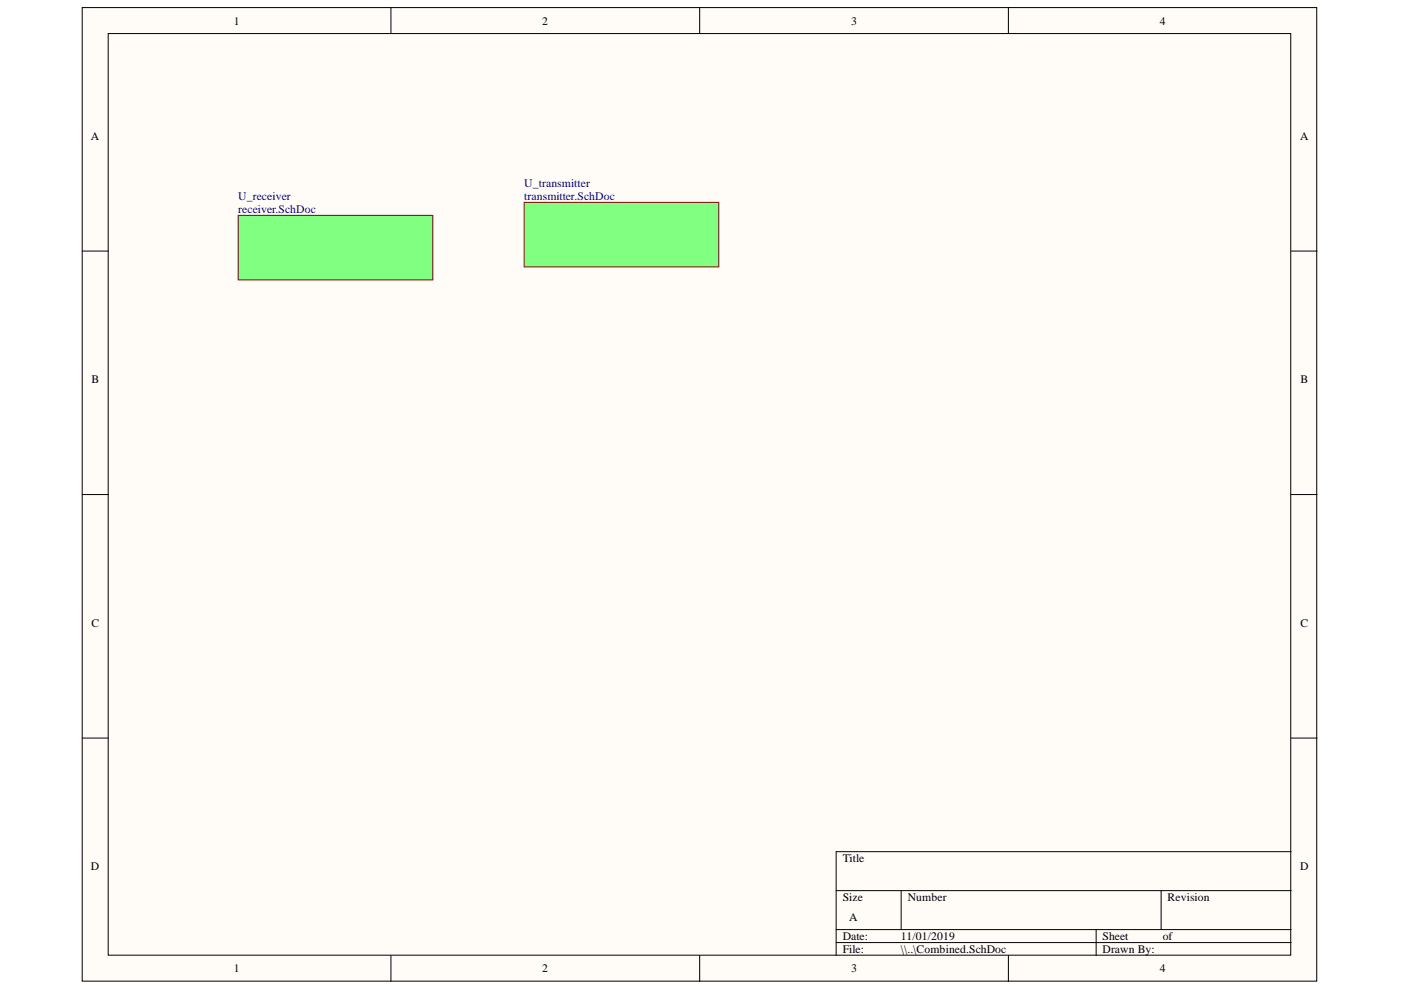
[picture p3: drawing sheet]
<svg xmlns="http://www.w3.org/2000/svg" width="297mm" height="210mm" viewBox="0 0 297 210" stroke-linecap="round" stroke-linejoin="round" font-family="sans-serif">
<defs><g id="words">
<g font-size="2.5">
<text x="49.6" y="5.2">1</text>
<text x="115" y="5.2">2</text>
<text x="180.5" y="5.2">3</text>
<text x="245.9" y="5.2">4</text>
<text x="19.3" y="29.7">A</text>
<text x="275.6" y="29.7">A</text>
<text x="19.4" y="81.2">B</text>
<text x="275.7" y="81.2">B</text>
<text x="19.4" y="132.9">C</text>
<text x="275.7" y="132.9">C</text>
<text x="19.3" y="184.5">D</text>
<text x="178.7" y="182.7">Title</text>
<text x="275.6" y="184.5">D</text>
<text x="178.7" y="191">Size</text>
<text x="192.5" y="191">Number</text>
<text x="247.5" y="191">Revision</text>
<text x="180" y="195.2">A</text>
<text x="178.7" y="199.3">Date:</text>
<text x="178.7" y="202">File:</text>
<text x="191" y="199.3">11/01/2019</text>
<text x="191" y="202">\\..\Combined.SchDoc</text>
<text x="233.7" y="199.3">Sheet</text>
<text x="233.7" y="202">Drawn By:</text>
<text x="246.5" y="199.3">of</text>
<text x="49.6" y="206.2">1</text>
<text x="115" y="206.2">2</text>
<text x="180.5" y="206.2">3</text>
<text x="245.9" y="206.2">4</text>
</g>
<g font-size="2.5" fill="#000080">
<text x="111.2" y="39.6">U_transmitter</text>
<text x="50.5" y="42.3">U_receiver</text>
<text x="50.5" y="45.1">receiver.SchDoc</text>
<text x="111.2" y="42.3">transmitter.SchDoc</text>
</g>
</g></defs>
<g fill="#fffcf8" stroke="#000" stroke-width=".21">
<path d="M17.4 1.6h261.8v206.4h-261.8z"/>
<path d="M22.9 7.1h250.8v195.4h-250.8z"/>
</g>
<g fill="none" stroke="#000" stroke-width=".21">
<path d="M82.9 1.6v5.5M148.3 1.6v5.5M213.8 1.6v5.5M17.4 53.2h5.5M273.7 53.2h5.6M17.4 104.9h5.5M273.7 104.9h5.6M17.4 156.5h5.5M273.7 156.5h5.6M177.3 188.8h96.4M177.3 197.1h96.4M177.3 199.8h96.4"/>
<path d="M191.1 188.8v8.3M232.4 197.1v5.5M246.2 188.8v8.3M273.7 180.6h-96.4v22M82.9 202.6v5.5M148.3 202.6v5.5M213.8 202.6v5.5"/>
</g>
<g fill="#80ff80" stroke="#800000" stroke-width=".21">
<path d="M50.5 45.7h41.3v13.6h-41.3z"/>
<path d="M111.1 42.9h41.3v13.7h-41.3z"/>
</g>
<use href="#words"/>
</svg>
